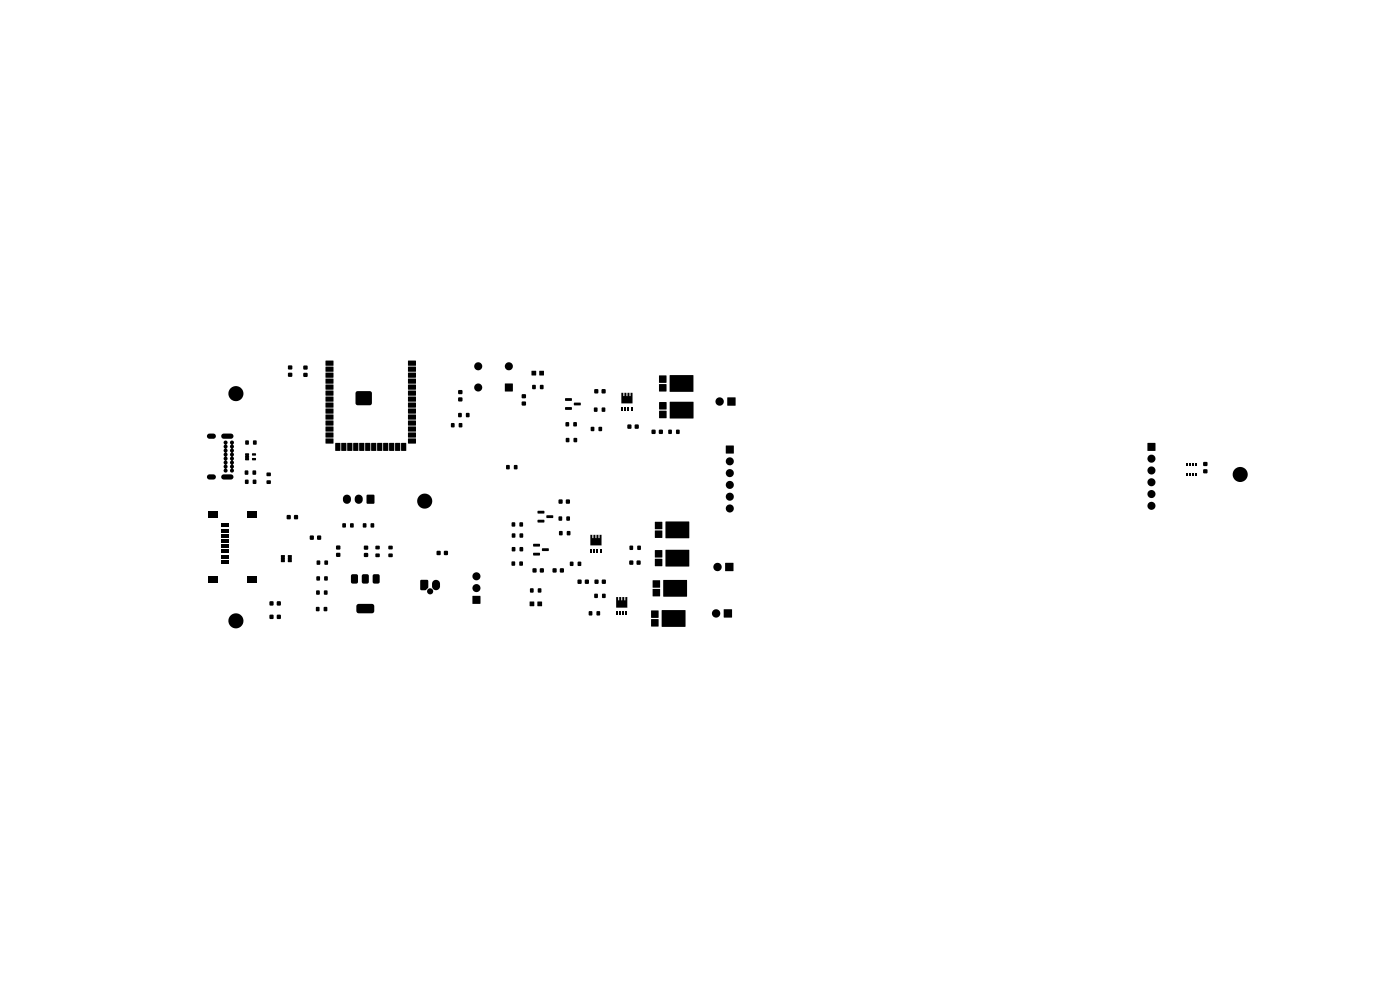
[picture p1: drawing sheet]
<svg xmlns="http://www.w3.org/2000/svg" width="297mm" height="210mm" viewBox="0 0 297 210" stroke-linecap="round" stroke-linejoin="round" font-family="sans-serif">
<g fill="#000">
<path d="M61.1 79.1h.9v.8h-.9zM61.1 77.6h.9v.7h-.9zM64.4 79.1h.8v.8h-.8zM64.4 77.6h.8v.8h-.8zM69.1 79.1l1.6-.1v1.1h-1.6zM69.1 77.8h1.6v1l-1.6 .1zM69.1 76.5h1.6v1l-1.6 .1zM86.6 79.1l1.6-.1v1.1h-1.6zM86.6 77.8h1.6v1l-1.6 .1zM86.6 76.5h1.6v1l-1.6 .1zM112.8 78.7h.9v.9h-.9zM114.4 78.7h1v.9h-1z"/>
<path d="M139.8 79.7h1.6v1.5h-1.6zM142.1 79.6h5v3.5h-5zM44 92.2l.4-.2h.9a.55 .55 0 0 1 .5 .5 .55 .55 0 0 1-.6 .6h-.7a.55 .55 0 0 1-.5-.3 .55 .55 0 0 1 0-.6zM47.5 93.6a.45 .45 0 0 1 .7 .1 .45 .45 0 0 1-.2 .6 .47 .47 0 0 1 .3 .5 .47 .47 0 0 1-.3 .4 .47 .47 0 0 1 .3 .4 .47 .47 0 0 1-.3 .4 .47 .47 0 0 1 .3 .5 .47 .47 0 0 1-.3 .4 .47 .47 0 0 1 .3 .4 .47 .47 0 0 1-.3 .4 .47 .47 0 0 1 .3 .5 .47 .47 0 0 1-.3 .4 .47 .47 0 0 1 .3 .4 .47 .47 0 0 1-.3 .4 .44 .44 0 0 1 .1 .7 .44 .44 0 0 1-.7-.1 .44 .44 0 0 1 .3-.6 .47 .47 0 0 1-.3-.5 .47 .47 0 0 1 .3-.4 .47 .47 0 0 1-.3-.4 .47 .47 0 0 1 .3-.4 .47 .47 0 0 1-.3-.5 .47 .47 0 0 1 .3-.4 .47 .47 0 0 1-.3-.4 .47 .47 0 0 1 .3-.4 .47 .47 0 0 1-.3-.5 .47 .47 0 0 1 .3-.4 .47 .47 0 0 1-.3-.4 .47 .47 0 0 1 .3-.4 .43 .43 0 0 1-.2-.7zM47 92.2l.4-.2h1.6a.55 .55 0 0 1 .5 .5 .55 .55 0 0 1-.5 .6h-1.5a.55 .55 0 0 1-.5-.3 .55 .55 0 0 1 0-.6zM48.9 93.6a.45 .45 0 0 1 .7 .1 .45 .45 0 0 1-.2 .6 .47 .47 0 0 1 .2 .5 .47 .47 0 0 1-.2 .4 .47 .47 0 0 1 .2 .4 .47 .47 0 0 1-.2 .4 .47 .47 0 0 1 .2 .5 .47 .47 0 0 1-.2 .4 .47 .47 0 0 1 .2 .4 .47 .47 0 0 1-.2 .4 .47 .47 0 0 1 .2 .5 .47 .47 0 0 1-.2 .4 .47 .47 0 0 1 .2 .4 .47 .47 0 0 1-.2 .4 .44 .44 0 0 1 0 .7 .44 .44 0 0 1-.7-.1 .44 .44 0 0 1 .4-.6h-.1a.47 .47 0 0 1-.2-.5 .47 .47 0 0 1 .3-.4h-.1a.47 .47 0 0 1-.2-.4 .47 .47 0 0 1 .3-.4h-.1a.47 .47 0 0 1-.2-.5 .47 .47 0 0 1 .3-.4h-.1a.47 .47 0 0 1-.2-.4 .47 .47 0 0 1 .3-.4h-.1a.47 .47 0 0 1-.2-.5 .47 .47 0 0 1 .3-.4h-.1a.47 .47 0 0 1-.2-.4 .47 .47 0 0 1 .3-.4h-.1a.43 .43 0 0 1-.1-.7zM52 99.8h.6v.9h-.6zM52.1 93.5h.7v.8h-.7zM52 96.2h.8v1.4h-.8zM53.6 99.8h.7v.9h-.7zM53.5 97.2h.7l.1 .4h-.8zM53.5 96.2h.7l.1 .4h-.8z"/>
<path d="M53.7 93.5h.7v.8h-.7zM69.1 93h1.6v1l-1.6 .1zM69.1 91.8l1.6-.1v1.1h-1.6zM69.1 90.5h1.6v1l-1.6 .1zM69.1 89.2h1.6v1l-1.6 .1zM69.1 87.9h1.6v1.1h-1.6zM69.1 86.7h1.6v1h-1.6zM69.1 85.4h1.6v1l-1.6 .1zM69.1 84.1h1.6v1l-1.6 .1zM69.1 82.9l1.6-.1v1.1h-1.6zM69.1 81.6h1.6v1l-1.6 .1zM69.1 80.3h1.6v1l-1.6 .1z"/>
<path d="M71.1 94h1.1v1.6h-1.1zM72.4 94h1.1l-.1 1.6h-1zM73.7 94h1v1.6h-1zM75 94h1v1.6h-1.1zM76.2 94h1.1l-.1 1.6h-1zM77.5 94h1.1l-.1 1.6h-1zM75.5 83.1l.4-.1h2.5l.4 .1 .1 .3v2.1l-.1 .3-.4 .2h-2.5l-.4-.2-.1-.3v-2.1zM78.8 94h1v1.6h-1.1zM80 94h1.1l-.1 1.6h-1zM81.3 94h1.1l-.1 1.6h-1zM82.6 94h1v1.6h-1zM83.8 94h1.1v1.6h-1.1z"/>
<path d="M85.1 94h1.1l-.1 1.6h-1zM86.6 93h1.6v1l-1.6 .1zM86.6 91.8l1.6-.1v1.1h-1.6zM86.6 90.5h1.6v1l-1.6 .1zM86.6 89.2h1.6v1l-1.6 .1zM86.6 87.9h1.6v1.1h-1.6zM86.6 86.7h1.6v1h-1.6zM86.6 85.4h1.6v1l-1.6 .1zM86.6 84.1h1.6v1l-1.6 .1zM86.6 82.9l1.6-.1v1.1h-1.6zM86.6 81.6h1.6v1l-1.6 .1zM86.6 80.3h1.6v1l-1.6 .1z"/>
<path d="M95.7 89.8h.7v.8h-.7zM97.2 87.6h.7v.9h-.7zM97.4 89.8h.6v.8h-.6zM97.2 84.3h.9v.8h-.9zM97.2 82.8h.9v.8h-.9zM98.9 87.6h.7v.9h-.7zM107.4 98.7h.7v.8h-.7zM107.1 81.4h1.7v1.6h-1.7zM109.1 98.7h.6v.8h-.6zM110.7 85.2h.8v.8h-.8zM110.7 83.7h.8v.7h-.8zM112.9 81.7h.7v.8h-.7z"/>
<path d="M114.6 81.7h.7v.8h-.7zM120 89.6h.7v.8h-.7zM120.1 92.9h.6v.9h-.6zM119.9 86.4h1.3l.1 .5h-1.3zM119.9 84.5h1.3l.1 .5h-1.3zM121.7 89.6h.6v.8h-.6zM121.7 92.9h.7v.9h-.7zM121.8 85.4h1.3l.1 .5-1.4 .1zM125.4 90.6h.6v.8h-.6zM126 86.5h.7v.8h-.7zM126.1 82.6h.8v.8h-.8zM127 90.6h.7v.8h-.7z"/>
<path d="M127.7 86.5h.7v.8h-.7zM127.7 82.6h.7v.8h-.7zM131.8 86.3h.4v.7h-.4zM131.8 83.3h.4l.1 .7h.2v-.7h.4v.7h.2v-.7h.4l.1 .7h.2v-.7h.4v2.3h-2.4zM132.5 86.3h.4v.7h-.4zM133.1 86.3h.4v.7h-.4zM133.1 90.1h.8v.8h-.8zM133.8 86.3h.4v.7h-.4zM134.7 90.1h.8v.8h-.8zM138.3 91.2h.7v.8h-.7zM139.8 91.2h.8v.8h-.8zM139.8 81.5h1.6v1.5h-1.6z"/>
<path d="M139.8 87.2h1.6v1.5h-1.6zM139.8 85.3h1.6v1.5h-1.6zM141.8 91.2h.7v.8h-.7zM143.5 91.2h.6v.8h-.6zM142.1 85.2h5v3.6h-5zM154 94.5h1.7v1.7h-1.7zM154.3 84.3h1.7v1.7h-1.7zM243.4 94h1.7v1.6h-1.7zM251.6 98.4h.4v.4h-.4zM252.3 98.4h.3v.4h-.3zM252.9 98.4h.4v.4h-.4zM253.6 98.4h.3v.4h-.3z"/>
<path d="M255.3 99.6h.8v.8h-.8zM255.3 98h.8v.8h-.8zM44 100.8l.4-.2h.9a.55 .55 0 0 1 .5 .6 .55 .55 0 0 1-.6 .5h-.7a.55 .55 0 0 1-.5-.3 .55 .55 0 0 1 0-.6zM44.2 108.4h2v1.4h-2zM47 118.8h1.5v.7h-1.5zM47 117.7h1.5v.8h-1.5zM47 116.5h1.5v.9h-1.5zM47 115.5h1.5v.7h-1.5zM47 114.4h1.5v.7h-1.5zM47 113.2h1.5v.9h-1.5zM47 112.1h1.5v.8h-1.5zM47 111.1h1.5v.7h-1.5z"/>
<path d="M47 100.8l.4-.2h1.6a.55 .55 0 0 1 .5 .6 .55 .55 0 0 1-.5 .5h-1.5a.55 .55 0 0 1-.5-.3 .55 .55 0 0 1 0-.6zM52 101.8h.7v.8h-.7zM53.7 101.8h.6v.8h-.6zM52.5 108.4h2v1.4h-2zM56.6 101.9h.8v.7h-.8zM56.6 100.3h.8v.7h-.8zM59.6 117.8h.8v1.4h-.8zM60.9 109.3h.7v.8h-.7zM61.1 117.8h.8v1.4h-.8zM62.4 109.3h.8v.8h-.8zM65.8 113.6h.7v.9h-.7zM67.2 118.9h.7v.9h-.7z"/>
<path d="M67.3 113.6h.8v.9h-.8zM68.9 118.9h.6v.9h-.6zM71.3 117.3h.9v.8h-.9zM71.3 115.8h.9v.7h-.9zM72.7 111h.6v.9h-.6zM72.9 105.2a.9 .9 0 0 1 1.3 .1 .9 .9 0 0 1-.1 1.3 .9 .9 0 0 1-1.2-.2l-.1-.7zM74.3 111h.7v.9h-.7zM75.4 105.2a.9 .9 0 0 1 1.3 .1 .9 .9 0 0 1-.1 1.3 .9 .9 0 0 1-1.2-.2l-.1-.7zM77 111h.7v.9h-.7zM77.2 117.3h.9v.8h-.9zM77.2 115.8h.9v.8h-.9zM77.8 105h1.6v1.8h-1.6z"/>
<path d="M78.7 111h.6v.9h-.6zM79.7 117.5h.8v.6h-.8zM79.7 115.8h.8v.7h-.8zM82.4 117.5h.9v.6h-.9zM82.4 115.8h.9v.7h-.9zM92.7 116.9h.7v.8h-.7zM94.2 116.9h.8v.8h-.8zM108.6 119.1h.6v.9h-.6zM108.6 110.8h.7v.9h-.7zM108.6 116.1h.7v.8h-.7zM108.6 113.2h.7v.8h-.7zM110.2 119.1h.7v.9h-.7z"/>
<path d="M110.2 110.8h.7v.9h-.7zM110.3 116.1h.6v.8h-.6zM110.3 113.2h.6v.8h-.6zM113.1 117.3h1.4l.1 .5h-1.4zM113.1 115.4h1.4l.1 .5h-1.4zM114.1 110.3h1.3l.1 .5h-1.4zM114.1 108.4h1.3l.1 .5h-1.4zM115 116.3h1.3l.1 .5-1.3 .1zM115.9 109.3h1.4l.1 .5-1.4 .1zM118.5 109.6h.7v.8h-.7zM118.5 106h.8v.8h-.8zM118.6 112.7h.7v.8h-.7z"/>
<path d="M120.1 106h.8v.8h-.8zM120.2 109.6h.7v.8h-.7zM120.3 112.7h.7v.8h-.7zM120.9 119.2h.7v.8h-.7zM122.6 119.2h.7v.8h-.7zM125.2 116.5h.5v.6h-.5zM125.2 113.5h.5v.6h.2v-.6h.4v.6h.2v-.6h.5v.6h.2v-.6h.4v2.2h-2.4zM125.9 116.5h.4v.6h-.4zM126.5 116.5h.5v.6h-.5zM127.2 116.5h.4v.6h-.4zM133.6 115.8h.7v.8h-.7zM133.5 118.9h.8v.9h-.8z"/>
<path d="M135.1 118.9h.8v.9h-.8zM135.2 115.8h.7v.8h-.7zM138.9 118.6h1.6v1.5h-1.6zM138.9 116.7h1.6v1.5h-1.6zM138.9 112.6h1.6v1.5h-1.6zM138.9 110.7h1.6v1.5h-1.6zM141.2 116.6h5v3.6h-5zM141.2 110.6h5v3.6h-5zM153.9 119.4h1.7v1.7h-1.7zM251.6 100.4h.4v.5h-.4zM252.3 100.4h.3v.5h-.3zM252.9 100.4h.4v.5h-.4z"/>
<path d="M253.6 100.4h.3v.5h-.3zM44.2 122.1h2v1.4h-2zM52.5 122.1h2v1.4h-2zM57.2 130.4h.8v.9h-.8zM57.2 127.6h.8v.8h-.8zM58.8 130.4h.7v.9h-.7zM58.8 127.6h.7v.8h-.7zM67.1 128.8h.6v.8h-.6zM67.1 125.3h.7v.8h-.7zM67.2 122.3h.6v.8h-.6zM68.7 128.8h.7v.8h-.7zM68.8 125.3h.6v.8h-.6z"/>
<path d="M68.8 122.3h.7v.8h-.7zM74.6 121.9l1-.1 .3 .2 .1 1.4-.2 .3-1 .1-.3-.2-.1-1.4zM76.9 121.9l1-.1 .3 .2 .1 1.4-.2 .3-1 .1-.3-.2-.1-1.4zM75.7 128.2l.4-.1 3 .1 .3 .3-.1 1.3-.4 .3-3-.1-.3-.4v-1.1zM79.2 121.9l1-.1 .3 .2 .1 1.4-.2 .3-1 .1-.3-.2-.1-1.4zM89.2 123.1l1.4-.1 .2 .1v1.5l-.5 .6h-.9l-.2-.1zM91.8 123.3a.85 .85 0 0 1 1-.3 .85 .85 0 0 1 .6 .8v.6a.85 .85 0 0 1-.9 .8 .85 .85 0 0 1-.8-.8zM100.2 126.4h1.7v1.7h-1.7zM112.5 124.8h.7v.9h-.7zM112.4 127.6h.9v1h-.9zM113 120.6h.8v.8h-.8zM114.1 124.8h.7v.9h-.7z"/>
<path d="M114 127.6h1v1h-1zM114.6 120.6h.7v.8h-.7zM117.3 120.6h.7v.8h-.7zM118.8 120.6h.8v.8h-.8zM122.6 123h.7v.8h-.7zM124.1 123h.8v.8h-.8zM124.9 129.7h.7v.8h-.7zM126.1 126h.7v.8h-.7zM126.2 123h.7v.8h-.7zM126.6 129.7h.7v.8h-.7zM127.8 126h.6v.8h-.6zM127.7 123h.8v.8h-.8z"/>
<path d="M130.7 129.6h.4v.8h-.4zM130.7 126.6h.4l.1 .8 .2-.1v-.7h.4v.8l.2-.1v-.7h.4l.1 .8 .2-.1v-.7h.4v2.3h-2.4zM131.4 129.6h.4v.8h-.4zM132 129.6h.4v.8h-.4zM132.7 129.6h.4v.8h-.4zM138.1 131.4h1.6v1.5h-1.6zM138.1 129.5h1.6v1.5h-1.6zM138.5 125h1.5v1.5h-1.5zM138.5 123.1h1.5v1.5h-1.5zM140.4 129.4h5v3.6h-5zM140.7 123h5v3.6h-5zM153.6 129.3h1.7v1.7h-1.7z"/>
<circle cx="101.4" cy="77.7" r=".86"/>
<circle cx="107.9" cy="77.7" r=".86"/>
<circle cx="50.1" cy="83.5" r="1.6"/>
<circle cx="101.4" cy="82.2" r=".86"/>
<circle cx="152.7" cy="85.2" r=".89"/>
<circle cx="154.8" cy="97.9" r=".86"/>
<circle cx="244.3" cy="99.8" r=".86"/>
<circle cx="244.3" cy="97.3" r=".86"/>
<circle cx="90.1" cy="106.3" r="1.6"/>
<circle cx="154.8" cy="107.9" r=".86"/>
<circle cx="154.8" cy="102.9" r=".86"/>
<circle cx="154.8" cy="105.4" r=".86"/>
<circle cx="154.8" cy="100.4" r=".86"/>
<circle cx="244.3" cy="104.8" r=".86"/>
<circle cx="244.3" cy="107.3" r=".86"/>
<circle cx="244.3" cy="102.3" r=".86"/>
<circle cx="263.1" cy="100.7" r="1.6"/>
<circle cx="50.1" cy="131.7" r="1.6"/>
<circle cx="91.3" cy="125.4" r=".65"/>
<circle cx="101.1" cy="122.2" r=".86"/>
<circle cx="101.1" cy="124.8" r=".86"/>
<circle cx="151.9" cy="130.1" r=".89"/>
<circle cx="152.2" cy="120.3" r=".89"/>
</g>
</svg>
